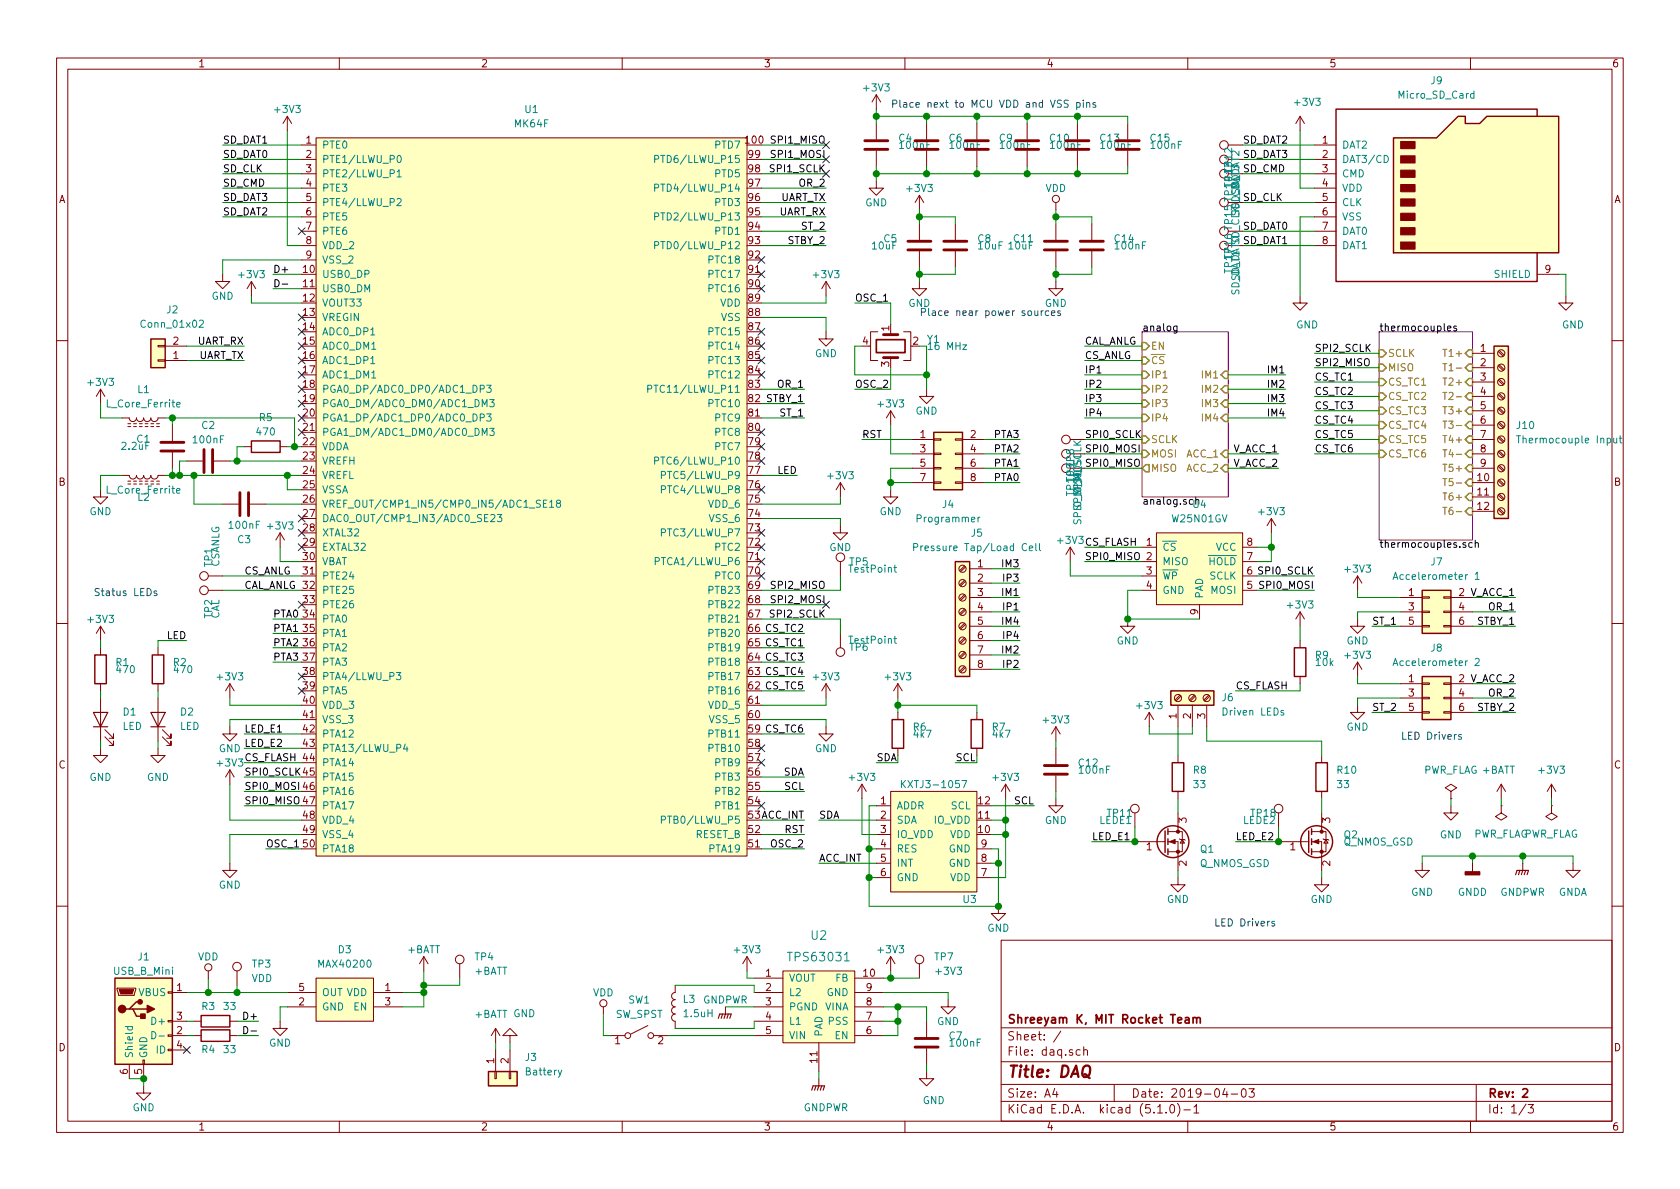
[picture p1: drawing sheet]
<svg xmlns="http://www.w3.org/2000/svg" width="297mm" height="210mm" viewBox="0 0 297 210" stroke-linecap="round" stroke-linejoin="round" font-family="sans-serif">
<defs><g id="words">
<text font-size="2.8" fill="#840000" x="178" y="190.5">Title: DAQ</text>
<g font-size="2.1" fill="#008484">
<text x="143.4" y="166.2">U2</text>
<text x="139.8" y="170">TPS63031</text>
</g>
<g font-size="2.1" fill="#840000">
<text x="178" y="184">Sheet: /</text>
<text x="178" y="181">Shreeyam K, MIT Rocket Team</text>
<text x="178" y="186.7">File: daq.sch</text>
<text x="178" y="196.9">KiCad E.D.A. kicad (5.1.0)-1</text>
<text x="178" y="194.1">Size: A4</text>
<text x="200" y="194.1">Date: 2019-04-03</text>
<text x="263" y="194.1">Rev: 2</text>
<text x="263" y="196.9">Id: 1/3</text>
</g>
<g font-size="1.8" fill="#840000">
<text x="35" y="11.9">1</text>
<text x="85" y="11.9">2</text>
<text x="135" y="11.9">3</text>
<text x="185" y="11.9">4</text>
<text x="235" y="11.9">5</text>
<text x="285" y="11.9">6</text>
<text x="54.1" y="25.4">1</text>
<text x="54.1" y="27.9">2</text>
<text x="131.9" y="25.4">100</text>
<text x="132.4" y="27.9">99</text>
<text x="233.8" y="25.4">1</text>
<text x="233.8" y="27.9">2</text>
<text x="10.4" y="35.9">A</text>
<text x="54.1" y="30.5">3</text>
<text x="54.1" y="33">4</text>
<text x="54.1" y="35.6">5</text>
<text x="132.4" y="35.6">96</text>
<text x="132.4" y="33">97</text>
<text x="132.4" y="30.5">98</text>
<text x="233.8" y="30.5">3</text>
<text x="233.8" y="33">4</text>
<text x="233.8" y="35.6">5</text>
<text x="285.4" y="35.9">A</text>
<text x="54.1" y="38.1">6</text>
<text x="54.1" y="40.6">7</text>
<text x="132.4" y="40.6">94</text>
<text x="132.4" y="38.1">95</text>
<text x="233.8" y="38.1">6</text>
<text x="233.8" y="40.6">7</text>
<text x="54.1" y="43.2">8</text>
<text x="54.1" y="45.7">9</text>
<text x="132.4" y="45.7">92</text>
<text x="132.4" y="43.2">93</text>
<text x="233.8" y="43.2">8</text>
<text x="53.6" y="48.3">10</text>
<text x="53.6" y="50.8">11</text>
<text x="53.6" y="53.3">12</text>
<text x="132.4" y="53.3">89</text>
<text x="132.4" y="50.8">90</text>
<text x="132.4" y="48.3">91</text>
<text x="273.2" y="48.3">9</text>
<text x="53.6" y="55.9">13</text>
<text x="53.6" y="58.4">14</text>
<text x="132.4" y="58.4">87</text>
<text x="132.4" y="55.9">88</text>
<text x="157.2" y="58.5" transform="rotate(-90 157.2 58.5)">1</text>
<text x="30.6" y="63.5">1</text>
<text x="30.6" y="61">2</text>
<text x="53.6" y="61">15</text>
<text x="53.6" y="63.5">16</text>
<text x="132.4" y="63.5">85</text>
<text x="132.4" y="61">86</text>
<text x="152.6" y="61">4</text>
<text x="157.2" y="64.9" transform="rotate(-90 157.2 64.9)">3</text>
<text x="161.4" y="61">2</text>
<text x="261.8" y="62.2">1</text>
<text x="261.8" y="64.8">2</text>
<text x="53.6" y="66">17</text>
<text x="53.6" y="68.6">18</text>
<text x="53.6" y="71.1">19</text>
<text x="132.4" y="71.1">82 STBY_1</text>
<text x="132.4" y="68.6">83</text>
<text x="132.4" y="66">84</text>
<text x="261.8" y="67.3">3</text>
<text x="261.8" y="69.8">4</text>
<text x="53.6" y="73.7">20</text>
<text x="53.6" y="76.2">21</text>
<text x="132.4" y="76.2">80</text>
<text x="132.4" y="73.7">81</text>
<text x="162.7" y="77.5">1</text>
<text x="171.6" y="77.5">2</text>
<text x="261.8" y="72.4">5</text>
<text x="261.8" y="74.9">6</text>
<text x="261.8" y="77.5">7</text>
<text x="53.6" y="78.7">22</text>
<text x="53.6" y="81.3">23</text>
<text x="53.6" y="83.8">24</text>
<text x="132.4" y="83.8">77</text>
<text x="132.4" y="81.3">78</text>
<text x="132.4" y="78.7">79</text>
<text x="162.7" y="80">3</text>
<text x="162.7" y="82.5">5</text>
<text x="171.6" y="80">4</text>
<text x="171.6" y="82.5">6</text>
<text x="261.8" y="80">8</text>
<text x="261.8" y="82.5">9</text>
<text x="10.4" y="85.9">B</text>
<text x="53.6" y="86.4">25</text>
<text x="53.6" y="88.9">26</text>
<text x="132.4" y="88.9">75</text>
<text x="132.4" y="86.4">76</text>
<text x="162.7" y="85.1">7</text>
<text x="171.6" y="85.1">8</text>
<text x="261.3" y="85.1">10</text>
<text x="261.3" y="87.6">11</text>
<text x="285.4" y="85.9">B</text>
<text x="53.6" y="91.4">27</text>
<text x="53.6" y="94">28</text>
<text x="132.4" y="94">73</text>
<text x="132.4" y="91.4">74</text>
<text x="261.3" y="90.2">12</text>
<text x="53.6" y="96.5">29</text>
<text x="53.6" y="99.1">30</text>
<text x="53.6" y="101.6">31</text>
<text x="132.4" y="101.6">70</text>
<text x="132.4" y="99.1">71</text>
<text x="132.4" y="96.5">72</text>
<text x="172.9" y="100.3">1</text>
<text x="202.7" y="96.5">1</text>
<text x="202.7" y="99.1">2</text>
<text x="202.7" y="101.6">3</text>
<text x="220.5" y="101.6">6</text>
<text x="220.5" y="99.1">7</text>
<text x="220.5" y="96.5">8</text>
<text x="43.2" y="104.1">CAL_ANLG 32</text>
<text x="53.6" y="106.7">33</text>
<text x="132.4" y="106.7">68</text>
<text x="132.4" y="104.1">69</text>
<text x="172.9" y="102.9">2</text>
<text x="172.9" y="105.4">3</text>
<text x="172.9" y="107.9">4</text>
<text x="202.7" y="104.1">4</text>
<text x="220.5" y="104.1">5</text>
<text x="249.1" y="105.4">1</text>
<text x="249.1" y="107.9">3</text>
<text x="258" y="107.9">4</text>
<text x="53.6" y="109.2">34</text>
<text x="53.6" y="111.8">35</text>
<text x="132.4" y="111.8">66 CS_TC2</text>
<text x="132.4" y="109.2">67</text>
<text x="172.9" y="110.5">5</text>
<text x="172.9" y="113">6</text>
<text x="211.8" y="108.7" transform="rotate(-90 211.8 108.7)">9</text>
<text x="249.1" y="110.5">5</text>
<text x="258" y="110.5">6</text>
<text x="53.6" y="114.3">36</text>
<text x="53.6" y="116.8">37</text>
<text x="53.6" y="119.4">38</text>
<text x="132.4" y="119.4">63 CS_TC4</text>
<text x="132.4" y="116.8">64 CS_TC3</text>
<text x="132.4" y="114.3">65 CS_TC1</text>
<text x="172.9" y="115.6">7</text>
<text x="172.9" y="118.1">8</text>
<text x="53.6" y="121.9">39</text>
<text x="53.6" y="124.5">40</text>
<text x="132.4" y="124.5">61</text>
<text x="132.4" y="121.9">62 CS_TC5</text>
<text x="249.1" y="120.6">1</text>
<text x="249.1" y="123.2">3</text>
<text x="249.1" y="125.7">5</text>
<text x="258" y="123.2">4</text>
<text x="258" y="125.7">6</text>
<text x="53.6" y="127">41</text>
<text x="53.6" y="129.5">42</text>
<text x="132.4" y="129.5">59 CS_TC6</text>
<text x="132.4" y="127">60</text>
<text x="208" y="127.1" transform="rotate(-90 208 127.1)">1</text>
<text x="210.6" y="127.1" transform="rotate(-90 210.6 127.1)">2</text>
<text x="213.1" y="127.1" transform="rotate(-90 213.1 127.1)">3</text>
<text x="10.4" y="135.9">C</text>
<text x="43.2" y="137.2">SPI0_SCLK 45</text>
<text x="53.6" y="132.1">43</text>
<text x="53.6" y="134.6">44</text>
<text x="132.4" y="137.2">56</text>
<text x="132.4" y="134.6">57</text>
<text x="132.4" y="132.1">58</text>
<text x="285.4" y="135.9">C</text>
<text x="43.2" y="142.2">SPI0_MISO 47</text>
<text x="43.2" y="139.7">SPI0_MOSI 46</text>
<text x="132.4" y="142.2">54</text>
<text x="132.4" y="139.7">55</text>
<text x="155.7" y="142.2">1</text>
<text x="173" y="142.2">12</text>
<text x="53.6" y="144.8">48</text>
<text x="53.6" y="147.3">49</text>
<text x="53.6" y="149.9">50</text>
<text x="132.4" y="149.9">51</text>
<text x="132.4" y="147.3">52</text>
<text x="155.7" y="144.8">2</text>
<text x="155.7" y="147.3">3</text>
<text x="155.7" y="149.9">4</text>
<text x="173" y="147.3">10</text>
<text x="173" y="144.8">11</text>
<text x="173.5" y="149.9">9</text>
<text x="209.8" y="145.5" transform="rotate(-90 209.8 145.5)">3</text>
<text x="235.2" y="145.5" transform="rotate(-90 235.2 145.5)">3</text>
<text x="155.7" y="152.4">5</text>
<text x="155.7" y="154.9">6</text>
<text x="173.5" y="154.9">7</text>
<text x="173.5" y="152.4">8</text>
<text x="202.7" y="150.4">1</text>
<text x="209.8" y="153.1" transform="rotate(-90 209.8 153.1)">2</text>
<text x="228.1" y="150.4">1</text>
<text x="235.2" y="153.1" transform="rotate(-90 235.2 153.1)">2</text>
<text x="135.4" y="172.7">1</text>
<text x="152.7" y="172.7">10</text>
<text x="31.3" y="175.3">1</text>
<text x="52.9" y="177.8">2</text>
<text x="52.9" y="175.3">5</text>
<text x="68.1" y="175.3">1</text>
<text x="68.1" y="177.8">3</text>
<text x="135.4" y="175.3">2</text>
<text x="135.4" y="177.8">3</text>
<text x="153.2" y="177.8">8</text>
<text x="153.2" y="175.3">9</text>
<text x="10.4" y="185.9">D</text>
<text x="31.3" y="182.9">2</text>
<text x="31.3" y="180.3">3</text>
<text x="31.3" y="185.4">4</text>
<text x="108.7" y="184.7">1</text>
<text x="116.4" y="184.7">2</text>
<text x="135.4" y="180.3">4</text>
<text x="135.4" y="182.9">5</text>
<text x="153.2" y="182.9">6</text>
<text x="153.2" y="180.3">7</text>
<text x="285.4" y="185.9">D</text>
<text x="22.6" y="190" transform="rotate(-90 22.6 190)">6</text>
<text x="25.1" y="190" transform="rotate(-90 25.1 190)">5</text>
<text x="87.4" y="188.1" transform="rotate(-90 87.4 188.1)">1</text>
<text x="89.9" y="188.1" transform="rotate(-90 89.9 188.1)">2</text>
<text x="144.5" y="187.9" transform="rotate(-90 144.5 187.9)">11</text>
<text x="35" y="199.9">1</text>
<text x="85" y="199.9">2</text>
<text x="135" y="199.9">3</text>
<text x="185" y="199.9">4</text>
<text x="235" y="199.9">5</text>
<text x="285" y="199.9">6</text>
</g>
<g font-size="1.8" fill="#008484">
<text x="152.9" y="16.2">+3V3</text>
<text x="247.4" y="17.4">Micro_SD_Card</text>
<text x="253" y="14.9">J9</text>
<text x="48.7" y="20">+3V3</text>
<text x="91.1" y="22.5">MK64F</text>
<text x="92.9" y="20">U1</text>
<text x="229.1" y="18.7">+3V3</text>
<text x="56.9" y="26.3">PTE0</text>
<text x="56.9" y="28.8">PTE1/LLWU_P0</text>
<text x="116.8" y="28.8">PTD6/LLWU_P15</text>
<text x="126.5" y="26.3">PTD7</text>
<text x="159" y="25.1">C4</text>
<text x="159.2" y="26.3">100nF</text>
<text x="167.8" y="25.1">C6</text>
<text x="168.1" y="26.3">100nF</text>
<text x="176.7" y="25.1">C9</text>
<text x="177" y="26.3">100nF</text>
<text x="185.7" y="25.1">C10</text>
<text x="185.9" y="26.3">100nF</text>
<text x="194.6" y="25.1">C13</text>
<text x="194.8" y="26.3">100nF</text>
<text x="203.5" y="25.1">C15</text>
<text x="203.7" y="26.3">100nF</text>
<text x="237.2" y="26.3">DAT2</text>
<text x="237.2" y="28.8">DAT3/CD</text>
<text x="56.9" y="31.4">PTE2/LLWU_P1</text>
<text x="56.9" y="33.9">PTE3</text>
<text x="116.8" y="33.9">PTD4/LLWU_P14</text>
<text x="126.5" y="31.4">PTD5</text>
<text x="160.5" y="34">+3V3</text>
<text x="184.8" y="34">VDD</text>
<text x="217.9" y="35.5" transform="rotate(-90 217.9 35.5)">TP14</text>
<text x="217.9" y="30.4" transform="rotate(-90 217.9 30.4)">TP12</text>
<text x="219.1" y="34.5" transform="rotate(-90 219.1 34.5)">SD_DAT2</text>
<text x="237.2" y="31.4">CMD</text>
<text x="237.2" y="33.9">VDD</text>
<text x="56.9" y="36.4">PTE4/LLWU_P2</text>
<text x="56.9" y="39">PTE5</text>
<text x="56.9" y="41.5">PTE6</text>
<text x="116.8" y="39">PTD2/LLWU_P13</text>
<text x="126.5" y="41.5">PTD1</text>
<text x="126.5" y="36.4">PTD3</text>
<text x="153" y="36.5">GND</text>
<text x="217.9" y="40.6" transform="rotate(-90 217.9 40.6)">TP15</text>
<text x="219.1" y="38.3" transform="rotate(-90 219.1 38.3)">SD_CMD</text>
<text x="237.2" y="36.4">CLK</text>
<text x="237.2" y="39">VSS</text>
<text x="237.2" y="41.5">DAT0</text>
<text x="56.9" y="44.1">VDD_2</text>
<text x="56.9" y="46.6">VSS_2</text>
<text x="116.8" y="44.1">PTD0/LLWU_P12</text>
<text x="125.6" y="46.6">PTC18</text>
<text x="154.3" y="44.1">10uF</text>
<text x="156.3" y="42.8">C5</text>
<text x="172.9" y="42.8">C8</text>
<text x="173.1" y="44.1">10uF</text>
<text x="178.4" y="44.1">10uF</text>
<text x="179.3" y="42.8">C11</text>
<text x="197.1" y="42.8">C14</text>
<text x="197.3" y="44.1">100nF</text>
<text x="217.9" y="45.7" transform="rotate(-90 217.9 45.7)">TP16</text>
<text x="237.2" y="44.1">DAT1</text>
<text x="37.4" y="53">GND</text>
<text x="42.4" y="49.2">+3V3</text>
<text x="56.9" y="49.1">USB0_DP</text>
<text x="56.9" y="51.7">USB0_DM</text>
<text x="125.6" y="51.7">PTC16</text>
<text x="125.6" y="49.1">PTC17</text>
<text x="144" y="49.2">+3V3</text>
<text x="217.9" y="48.2" transform="rotate(-90 217.9 48.2)">TP17</text>
<text x="219.1" y="52.3" transform="rotate(-90 219.1 52.3)">SD_DAT1</text>
<text x="264.3" y="49.1">SHIELD</text>
<text x="25.2" y="58">Conn_01x02</text>
<text x="29.5" y="55.4">J2</text>
<text x="56.9" y="54.2">VOUT33</text>
<text x="56.9" y="56.8">VREGIN</text>
<text x="56.9" y="59.3">ADC0_DP1</text>
<text x="125.6" y="59.3">PTC15</text>
<text x="127.3" y="54.2">VDD</text>
<text x="127.5" y="56.8">VSS</text>
<text x="160.6" y="54.3">GND</text>
<text x="184.7" y="54.3">GND</text>
<text x="229.2" y="58.1">GND</text>
<text x="276.2" y="58.1">GND</text>
<text x="56.9" y="61.8">ADC0_DM1</text>
<text x="56.9" y="64.4">ADC1_DP1</text>
<text x="125.6" y="64.4">PTC13</text>
<text x="125.6" y="61.8">PTC14</text>
<text x="144.1" y="63.2">GND</text>
<text x="164" y="60.6">Y1</text>
<text x="164.4" y="61.9">16 MHz</text>
<text x="15.7" y="68.2">+3V3</text>
<text x="24.4" y="69.5">L1</text>
<text x="56.9" y="66.9">ADC1_DM1</text>
<text x="56.9" y="69.5">PGA0_DP/ADC0_DP0/ADC1_DP3</text>
<text x="115.8" y="69.5">PTC11/LLWU_P11</text>
<text x="125.6" y="66.9">PTC12</text>
<text x="19.1" y="72.1">L_Core_Ferrite</text>
<text x="35.7" y="75.9">C2</text>
<text x="45.5" y="77">470</text>
<text x="45.9" y="74.5">R5</text>
<text x="56.9" y="72">PGA0_DM/ADC0_DM0/ADC1_DM3</text>
<text x="56.9" y="74.5">PGA1_DP/ADC1_DP0/ADC0_DP3</text>
<text x="56.9" y="77.1">PGA1_DM/ADC1_DM0/ADC0_DM3</text>
<text x="125.6" y="72">PTC10</text>
<text x="126.5" y="77.1">PTC8</text>
<text x="126.5" y="74.5">PTC9</text>
<text x="155.4" y="72.1">+3V3</text>
<text x="161.9" y="73.3">GND</text>
<text x="268.2" y="75.9">J10</text>
<text x="21.6" y="79.5">2.2uF</text>
<text x="24.2" y="78.3">C1</text>
<text x="34.3" y="78.4">100nF</text>
<text x="56.9" y="79.6">VDDA</text>
<text x="56.9" y="82.2">VREFH</text>
<text x="116.8" y="82.2">PTC6/LLWU_P10</text>
<text x="126.5" y="79.6">PTC7</text>
<text x="269" y="78.4">Thermocouple Input</text>
<text x="19.1" y="87.3">L_Core_Ferrite</text>
<text x="24.4" y="88.6">L2</text>
<text x="56.9" y="84.7">VREFL</text>
<text x="56.9" y="87.2">VSSA</text>
<text x="56.9" y="89.8">VREF_OUT/CMP1_IN5/CMP0_IN5/ADC1_SE18</text>
<text x="117.8" y="87.2">PTC4/LLWU_P8</text>
<text x="117.8" y="84.7">PTC5/LLWU_P9</text>
<text x="125.4" y="89.8">VDD_6</text>
<text x="146.5" y="84.8">+3V3</text>
<text x="166.7" y="89.8">J4</text>
<text x="189.9" y="87.6" transform="rotate(-90 189.9 87.6)">TP10</text>
<text x="189.9" y="85.2" transform="rotate(-90 189.9 85.2)">TP9TP8</text>
<text x="211" y="89.8">U4</text>
<text x="15.8" y="91.1">GND</text>
<text x="40.6" y="93.5">100nF</text>
<text x="47.4" y="93.6">+3V3</text>
<text x="56.9" y="92.3">DAC0_OUT/CMP1_IN3/ADC0_SE23</text>
<text x="56.9" y="94.9">XTAL32</text>
<text x="117.8" y="94.9">PTC3/LLWU_P7</text>
<text x="125.6" y="92.3">VSS_6</text>
<text x="155.5" y="91.1">GND</text>
<text x="162.4" y="92.4">Programmer</text>
<text x="171.8" y="94.9">J5</text>
<text x="191.2" y="90.1" transform="rotate(-90 191.2 90.1)">SPI0_MOSI</text>
<text x="207.4" y="92.4">W25N01GV</text>
<text x="222.7" y="91.1">+3V3</text>
<text x="37.5" y="100.2" transform="rotate(-90 37.5 100.2)">TP1</text>
<text x="38.8" y="100.3" transform="rotate(-90 38.8 100.3)">CSANLG</text>
<text x="42.1" y="96.1">C3</text>
<text x="56.9" y="97.4">EXTAL32</text>
<text x="56.9" y="99.9">VBAT</text>
<text x="116.5" y="99.9">PTCA1/LLWU_P6</text>
<text x="126.5" y="97.4">PTC2</text>
<text x="146.6" y="97.5">GND</text>
<text x="150.2" y="100">TP5</text>
<text x="150.3" y="101.3">TestPoint</text>
<text x="162.9" y="97.5">Pressure Tap/Load Cell</text>
<text x="205.5" y="97.4">CS</text>
<text x="205.5" y="99.9">MISO</text>
<text x="213.7" y="99.9">HOLD</text>
<text x="215" y="97.4">VCC</text>
<text x="237.9" y="101.3">+3V3</text>
<text x="253" y="100">J7</text>
<text x="56.9" y="102.5">PTE24</text>
<text x="56.9" y="105">PTE25</text>
<text x="56.9" y="107.6">PTE26</text>
<text x="125.6" y="107.6">PTB22</text>
<text x="125.6" y="105">PTB23</text>
<text x="126.5" y="102.5">PTC0</text>
<text x="205.5" y="102.5">WP</text>
<text x="205.5" y="105">GND</text>
<text x="212.7" y="105.9" transform="rotate(-90 212.7 105.9)">PAD</text>
<text x="213.9" y="102.5">SCLK</text>
<text x="214.2" y="105">MOSI</text>
<text x="227.8" y="107.6">+3V3</text>
<text x="247.1" y="102.5">Accelerometer 1</text>
<text x="15.7" y="110.2">+3V3</text>
<text x="37.5" y="109.3" transform="rotate(-90 37.5 109.3)">TP2</text>
<text x="38.8" y="109.5" transform="rotate(-90 38.8 109.5)">CAL</text>
<text x="56.9" y="110.1">PTA0</text>
<text x="56.9" y="112.6">PTA1</text>
<text x="125.6" y="112.6">PTB20</text>
<text x="125.6" y="110.1">PTB21</text>
<text x="150.3" y="113.8">TestPoint</text>
<text x="197.4" y="114">GND</text>
<text x="238.1" y="114">GND</text>
<text x="20.5" y="117.8">R1</text>
<text x="20.7" y="119">470</text>
<text x="30.7" y="117.8">R2</text>
<text x="30.9" y="119">470</text>
<text x="56.9" y="115.2">PTA2</text>
<text x="56.9" y="117.7">PTA3</text>
<text x="125.6" y="117.7">PTB18</text>
<text x="125.6" y="115.2">PTB19</text>
<text x="150.2" y="115.1">TP6</text>
<text x="232.6" y="116.5">R9</text>
<text x="232.7" y="117.8">10k</text>
<text x="237.9" y="116.5">+3V3</text>
<text x="247.1" y="117.8">Accelerometer 2</text>
<text x="253" y="115.2">J8</text>
<text x="38.6" y="120.3">+3V3</text>
<text x="56.9" y="120.3">PTA4/LLWU_P3</text>
<text x="56.9" y="122.8">PTA5</text>
<text x="56.9" y="125.3">VDD_3</text>
<text x="125.4" y="125.3">VDD_5</text>
<text x="125.6" y="122.8">PTB16</text>
<text x="125.6" y="120.3">PTB17</text>
<text x="144" y="120.3">+3V3</text>
<text x="156.7" y="120.3">+3V3</text>
<text x="201.1" y="125.4">+3V3</text>
<text x="216.1" y="124">J6</text>
<text x="21.6" y="129.1">LED</text>
<text x="21.8" y="126.5">D1</text>
<text x="31.8" y="129.1">LED</text>
<text x="32" y="126.5">D2</text>
<text x="56.9" y="127.9">VSS_3</text>
<text x="56.9" y="130.4">PTA12</text>
<text x="125.6" y="130.4">PTB11</text>
<text x="125.6" y="127.9">VSS_5</text>
<text x="161.5" y="129.2">R6</text>
<text x="161.6" y="130.5">4k7</text>
<text x="175.5" y="129.2">R7</text>
<text x="175.6" y="130.5">4k7</text>
<text x="184.6" y="127.9">+3V3</text>
<text x="216.4" y="126.5">Driven LEDs</text>
<text x="238.1" y="129.2">GND</text>
<text x="38.6" y="135.6">+3V3</text>
<text x="38.7" y="133">GND</text>
<text x="56.9" y="133">PTA13/LLWU_P4</text>
<text x="56.9" y="135.5">PTA14</text>
<text x="125.6" y="133">PTB10</text>
<text x="126.5" y="135.5">PTB9</text>
<text x="144.1" y="133">GND</text>
<text x="190.8" y="135.6">C12</text>
<text x="191" y="136.8">100nF</text>
<text x="211" y="136.8">R8</text>
<text x="236.5" y="136.8">R10</text>
<text x="251.6" y="136.8">PWR_FLAG +BATT</text>
<text x="272.2" y="136.8">+3V3</text>
<text x="15.8" y="138.1">GND</text>
<text x="26" y="138.1">GND</text>
<text x="56.9" y="138">PTA15</text>
<text x="56.9" y="140.6">PTA16</text>
<text x="56.9" y="143.1">PTA17</text>
<text x="126.5" y="143.1">PTB1</text>
<text x="126.5" y="140.6">PTB2</text>
<text x="126.5" y="138">PTB3</text>
<text x="150.3" y="138.1">+3V3</text>
<text x="158.5" y="143.1">ADDR</text>
<text x="160.1" y="139.4">KXTJ3-1057</text>
<text x="168.2" y="143.1">SCL</text>
<text x="175.7" y="138.1">+3V3</text>
<text x="211.1" y="139.4">33</text>
<text x="236.5" y="139.4">33</text>
<text x="56.9" y="145.7">VDD_4</text>
<text x="56.9" y="148.2">VSS_4</text>
<text x="117.8" y="145.7">PTB0/LLWU_P5</text>
<text x="122.9" y="148.2">RESET_B</text>
<text x="158.5" y="145.7">SDA</text>
<text x="158.5" y="148.2">IO_VDD</text>
<text x="165.1" y="145.7">IO_VDD</text>
<text x="168" y="148.2">VDD</text>
<text x="184.7" y="145.7">GND</text>
<text x="194.4" y="145.7">LEDE1</text>
<text x="195.9" y="144.4">TP11</text>
<text x="219.8" y="145.7">LEDE2</text>
<text x="221.3" y="144.4">TP18</text>
<text x="237.5" y="149.5">Q_NMOS_GSD</text>
<text x="237.7" y="148.3">Q2</text>
<text x="254.6" y="148.3">GND</text>
<text x="260.5" y="148.1">PWR_FLAG</text>
<text x="269.3" y="148.1">PWR_FLAG</text>
<text x="56.9" y="150.7">PTA18</text>
<text x="125.6" y="150.7">PTA19</text>
<text x="158.5" y="150.7">RES</text>
<text x="158.5" y="153.3">INT</text>
<text x="158.5" y="155.8">GND</text>
<text x="167.8" y="153.3">GND</text>
<text x="167.8" y="150.7">GND</text>
<text x="168" y="155.8">VDD</text>
<text x="212.1" y="153.3">Q_NMOS_GSD</text>
<text x="212.3" y="150.8">Q1</text>
<text x="38.7" y="157.1">GND</text>
<text x="170.3" y="159.7">U3</text>
<text x="206.3" y="159.7">GND</text>
<text x="231.7" y="159.7">GND</text>
<text x="249.5" y="158.4">GND</text>
<text x="257.8" y="158.4">GNDD</text>
<text x="265.2" y="158.4">GNDPWR</text>
<text x="275.5" y="158.4">GNDA</text>
<text x="174.6" y="164.8">GND</text>
<text x="20.1" y="172.4">USB_B_Mini</text>
<text x="24.4" y="169.8">J1</text>
<text x="35" y="169.8">VDD</text>
<text x="44.5" y="173.7">VDD</text>
<text x="44.6" y="171.1">TP3</text>
<text x="56.5" y="171.1">MAX40200</text>
<text x="59.8" y="168.6">D3</text>
<text x="72.1" y="168.6">+BATT</text>
<text x="83.9" y="172.4">+BATT</text>
<text x="84" y="169.8">TP4</text>
<text x="130" y="168.6">+3V3</text>
<text x="139.4" y="173.6">VOUT</text>
<text x="147.8" y="173.6">FB</text>
<text x="155.4" y="168.6">+3V3</text>
<text x="165.3" y="169.8">TP7</text>
<text x="165.6" y="172.4">+3V3</text>
<text x="24.6" y="176.1">VBUS</text>
<text x="35.7" y="178.6">R3</text>
<text x="39.6" y="178.6">33</text>
<text x="56.9" y="178.7">GND</text>
<text x="56.9" y="176.1">OUT VDD</text>
<text x="62.6" y="178.7">EN</text>
<text x="90.8" y="179.9">GND</text>
<text x="104.8" y="176.2">VDD</text>
<text x="111.1" y="177.5">SW1</text>
<text x="120.8" y="177.3">L3</text>
<text x="121.1" y="179.9">1.5uH</text>
<text x="124.3" y="177.5">GNDPWR</text>
<text x="139.4" y="176.1">L2</text>
<text x="139.4" y="178.7">PGND</text>
<text x="145.9" y="178.7">VINA</text>
<text x="146.2" y="176.1">GND</text>
<text x="27.2" y="181.2">D+</text>
<text x="47.6" y="185.1">GND</text>
<text x="83.9" y="180">+BATT</text>
<text x="108.8" y="180">SW_SPST</text>
<text x="139.4" y="181.2">L1</text>
<text x="139.4" y="183.8">VIN</text>
<text x="145.4" y="183.4" transform="rotate(-90 145.4 183.4)">PAD</text>
<text x="146.6" y="181.2">PSS</text>
<text x="147.7" y="183.8">EN</text>
<text x="165.7" y="181.3">GND</text>
<text x="167.8" y="183.8">C7</text>
<text x="168.1" y="185.1">100nF</text>
<text x="23.5" y="187.2" transform="rotate(-90 23.5 187.2)">Shield</text>
<text x="26" y="187.2" transform="rotate(-90 26 187.2)">GND</text>
<text x="27.7" y="186.3">ID</text>
<text x="35.7" y="186.2">R4</text>
<text x="39.6" y="186.2">33</text>
<text x="92.9" y="187.6">J3</text>
<text x="93.1" y="190.2">Battery</text>
<text x="23.4" y="196.5">GND</text>
<text x="142" y="196.5">GNDPWR</text>
<text x="163.1" y="195.2">GND</text>
</g>
<g font-size="1.8" fill="#0000c2">
<text x="157.5" y="19">Place next to MCU VDD and VSS pins</text>
<text x="162.6" y="55.9">Place near power sources</text>
<text x="16.5" y="105.4">Status LEDs</text>
<text x="247.6" y="130.8">LED Drivers</text>
<text x="214.6" y="163.8">LED Drivers</text>
</g>
<g font-size="1.8">
<text x="39.4" y="25.4">SD_DAT1</text>
<text x="39.4" y="27.9">SD_DAT0</text>
<text x="136.7" y="27.9">SPI1_MOSI</text>
<text x="136.7" y="25.4">SPI1_MISO</text>
<text x="219.7" y="27.9">SD_DAT3</text>
<text x="219.7" y="25.4">SD_DAT2</text>
<text x="39.4" y="30.5">SD_CLK</text>
<text x="39.4" y="33">SD_CMD</text>
<text x="39.4" y="35.6">SD_DAT3</text>
<text x="136.4" y="30.5">SPI1_SCLK</text>
<text x="137.9" y="35.6">UART_TX</text>
<text x="141.4" y="33">OR_2</text>
<text x="219.7" y="35.6">SD_CLK</text>
<text x="219.7" y="30.5">SD_CMD</text>
<text x="39.4" y="38.1">SD_DAT2</text>
<text x="137.7" y="38.1">UART_RX</text>
<text x="141.8" y="40.6">ST_2</text>
<text x="219.7" y="40.6">SD_DAT0</text>
<text x="139.4" y="43.2">STBY_2</text>
<text x="219.7" y="43.2">SD_DAT1</text>
<text x="48.3" y="48.3">D+</text>
<text x="151.1" y="53.3">OSC_1</text>
<text x="201.9" y="58.6">analog</text>
<text x="243.8" y="58.6">thermocouples</text>
<text x="34.8" y="61">UART_RX</text>
<text x="35" y="63.5">UART_TX</text>
<text x="191.8" y="63.5">CS_ANLG</text>
<text x="191.8" y="61">CAL_ANLG</text>
<text x="232.4" y="62.2">SPI2_SCLK</text>
<text x="232.4" y="64.8">SPI2_MISO</text>
<text x="137.6" y="68.6">OR_1</text>
<text x="151.1" y="68.6">OSC_2</text>
<text x="191.8" y="66">IP1</text>
<text x="191.8" y="68.6">IP2</text>
<text x="191.8" y="71.1">IP3</text>
<text x="224.4" y="66">IM1</text>
<text x="224.4" y="68.6">IM2</text>
<text x="224.4" y="71.1">IM3</text>
<text x="232.4" y="67.3">CS_TC1</text>
<text x="232.4" y="69.8">CS_TC2</text>
<text x="138" y="73.7">ST_1</text>
<text x="152.4" y="77.5">RST</text>
<text x="175.8" y="77.5">PTA3</text>
<text x="191.8" y="73.7">IP4</text>
<text x="191.8" y="77.5">SPI0_SCLK</text>
<text x="224.4" y="73.7">IM4</text>
<text x="232.4" y="72.4">CS_TC3</text>
<text x="232.4" y="74.9">CS_TC4</text>
<text x="232.4" y="77.5">CS_TC5</text>
<text x="137.4" y="83.8">LED</text>
<text x="175.8" y="82.5">PTA1</text>
<text x="175.8" y="80">PTA2</text>
<text x="191.8" y="82.5">SPI0_MISO</text>
<text x="191.8" y="80">SPI0_MOSI</text>
<text x="218.1" y="80">V_ACC_1</text>
<text x="218.1" y="82.5">V_ACC_2</text>
<text x="232.4" y="80">CS_TC6</text>
<text x="175.8" y="85.1">PTA0</text>
<text x="201.9" y="89.2">analog.sch</text>
<text x="43.2" y="101.6">CS_ANLG</text>
<text x="177.4" y="100.3">IM3</text>
<text x="187.1" y="96.2">+3V3 CS_FLASH</text>
<text x="191.8" y="99.1">SPI0_MISO</text>
<text x="222.8" y="101.6">SPI0_SCLK</text>
<text x="243.8" y="96.9">thermocouples.sch</text>
<text x="136.7" y="106.7">SPI2_MOSI</text>
<text x="136.7" y="104.1">SPI2_MISO</text>
<text x="177.4" y="105.4">IM1</text>
<text x="177.7" y="107.9">IP1</text>
<text x="177.7" y="102.9">IP3</text>
<text x="223.1" y="104.1">SPI0_MOSI</text>
<text x="258" y="105.4">2 V_ACC_1</text>
<text x="263.3" y="107.9">OR_1</text>
<text x="29.5" y="113">LED</text>
<text x="48.3" y="109.2">PTA0</text>
<text x="48.3" y="111.8">PTA1</text>
<text x="136.4" y="109.2">SPI2_SCLK</text>
<text x="177.4" y="110.5">IM4</text>
<text x="177.7" y="113">IP4</text>
<text x="242.6" y="110.5">ST_1</text>
<text x="261.3" y="110.5">STBY_1</text>
<text x="48.3" y="114.3">PTA2</text>
<text x="48.3" y="116.8">PTA3</text>
<text x="177.4" y="115.6">IM2</text>
<text x="177.7" y="118.1">IP2</text>
<text x="218.4" y="121.9">CS_FLASH</text>
<text x="242.6" y="125.7">ST_2</text>
<text x="258" y="120.6">2 V_ACC_2</text>
<text x="261.3" y="125.7">STBY_2</text>
<text x="263.3" y="123.2">OR_2</text>
<text x="43.2" y="129.5">LED_E1</text>
<text x="43.2" y="132.1">LED_E2</text>
<text x="43.2" y="134.6">CS_FLASH</text>
<text x="138.5" y="137.2">SDA</text>
<text x="154.9" y="134.6">SDA</text>
<text x="168.9" y="134.6">SCL</text>
<text x="138.7" y="139.7">SCL</text>
<text x="179.3" y="142.2">SCL</text>
<text x="47" y="149.9">OSC_1</text>
<text x="132.4" y="144.8">53ACC_INT</text>
<text x="136.4" y="149.9">OSC_2</text>
<text x="138.7" y="147.3">RST</text>
<text x="144.8" y="144.8">SDA</text>
<text x="193" y="148.6">LED_E1</text>
<text x="218.4" y="148.6">LED_E2</text>
<text x="144.8" y="152.4">ACC_INT</text>
<text x="43.4" y="180.3">D+</text>
</g>
<g font-size="1.8" fill="#848400">
<text x="203.5" y="61.8">EN</text>
<text x="203.5" y="64.4">CS</text>
<text x="245.4" y="63.1">SCLK</text>
<text x="245.4" y="65.7">MISO</text>
<text x="255.7" y="63.1">T1+</text>
<text x="256.2" y="65.7">T1-</text>
<text x="203.5" y="66.9">IP1</text>
<text x="203.5" y="69.5">IP2</text>
<text x="212.7" y="66.9">IM1</text>
<text x="212.7" y="69.5">IM2</text>
<text x="245.4" y="68.2">CS_TC1</text>
<text x="245.4" y="70.7">CS_TC2</text>
<text x="255.7" y="68.2">T2+</text>
<text x="256.2" y="70.7">T2-</text>
<text x="203.5" y="72">IP3</text>
<text x="203.5" y="74.5">IP4</text>
<text x="212.7" y="74.5">IM4</text>
<text x="212.7" y="72">IM3</text>
<text x="245.4" y="73.3">CS_TC3</text>
<text x="245.4" y="75.8">CS_TC4</text>
<text x="255.7" y="73.3">T3+</text>
<text x="256.2" y="75.8">T3-</text>
<text x="203.5" y="78.4">SCLK</text>
<text x="203.5" y="80.9">MOSI</text>
<text x="203.5" y="83.4">MISO</text>
<text x="209.9" y="83.4">ACC_2</text>
<text x="209.9" y="80.9">ACC_1</text>
<text x="245.4" y="78.4">CS_TC5</text>
<text x="245.4" y="80.9">CS_TC6</text>
<text x="255.7" y="78.4">T4+</text>
<text x="255.7" y="83.4">T5+</text>
<text x="256.2" y="80.9">T4-</text>
<text x="255.7" y="88.5">T6+</text>
<text x="256.2" y="86">T5-</text>
<text x="256.2" y="91.1">T6-</text>
</g>
</g></defs>
<g fill="none" stroke="#840000" stroke-width=".18">
<path d="M10 10.3h277v189.9h-277zM12 12.2h273v186.1h-273zM60 10.3v1.9M110 10.3v1.9M154.9 16.8v2.5M154.9 16.8l-.7 1.2M154.9 16.8l.8 1.2M160 10.3v1.9M210 10.3v1.9M260 10.3v1.9M50.8 20.6l.8 1.2M50.8 20.6v2.5"/>
<path d="M50.8 20.6l-.8 1.2M53.3 25.6h2.6M53.3 28.2h2.6M53.3 30.7h2.6M53.3 33.3h2.6M53.3 35.8h2.6M53.3 38.3h2.6M55.9 24.4h76.2v127h-76.2zM154.9 32v1.3h1.3l-1.3 1.2-1.2-1.2h1.2M154.9 21.8v2.8M154.9 26.7v2.8M162.6 34.5l-.8 1.3"/>
<path d="M162.6 34.5v2.6M162.6 39.6v2.8M162.6 34.5l.7 1.3M163.8 21.8v2.8M163.8 26.7v2.8M168.9 39.6v2.8M172.7 21.8v2.8M172.7 26.7v2.8M181.6 21.8v2.8M181.6 26.7v2.8M186.7 35.8v1.3M186.7 39.6v2.8"/>
<path d="M190.5 21.8v2.8M190.5 26.7v2.8M193 39.6v2.8M199.4 21.8v2.8M199.4 26.7v2.8M217.2 25.6h2.5M217.2 28.2h2.5M217.2 30.7h2.5M217.2 35.8h2.5M229.9 20.6l-.8 1.2M229.9 20.6v2.5M229.9 20.6l.7 1.2"/>
<path d="M232.4 25.6h3.8M232.4 28.2h3.8M232.4 30.7h3.8M232.4 33.3h3.8M232.4 35.8h3.8M232.4 38.3h3.8M39.4 48.5v1.3h-1.3l1.3 1.2 1.2-1.2h-1.2M44.4 49.8l.8 1.2M44.4 49.8v2.5M44.4 49.8l-.7 1.2M53.3 40.9h2.6M53.3 43.4h2.6"/>
<path d="M53.3 46h2.6M146 58.7v1.2h1.3l-1.3 1.3-1.2-1.3h1.2M146 49.8v2.5M146 49.8l-.7 1.2M146 49.8l.8 1.2M155.2 58.7h-1.3v5h1.3M157.5 58.7v.5M159.8 58.7h1.2v5h-1.2M162.6 49.8v1.2h1.2l-1.2 1.3-1.3-1.3h1.3M162.6 44.4v2.8M168.9 44.4v2.8M186.7 49.8v1.2h1.3l-1.3 1.3-1.3-1.3h1.3"/>
<path d="M186.7 44.4v2.8M193 44.4v2.8M217.2 40.9h2.5M217.2 43.4h2.5M229.9 52.3v1.3h1.2l-1.2 1.3-1.3-1.3h1.3M232.4 40.9h3.8M232.4 43.4h3.8M271.8 48.5h3.8M276.9 52.3v1.3h1.2l-1.2 1.3-1.3-1.3h1.3M10 60.2h2M17.8 68.8l-.8 1.3M17.8 68.8v2.6"/>
<path d="M17.8 68.8l.7 1.3M21.6 73.9h1.3a.63 .63 0 0 0 .6 .6 .63 .63 0 0 0 .6-.6 .63 .63 0 0 0 .7 .6 .63 .63 0 0 0 .6-.6 .63 .63 0 0 0 .6 .6 .63 .63 0 0 0 .7-.6 .63 .63 0 0 0 .6 .6 .63 .63 0 0 0 .6-.6h1.3M22.6 74.9h.5M22.6 75.4h.5M23.6 74.9h.5M23.6 75.4h.5M24.6 74.9h.5M24.6 75.4h.5M25.7 74.9h.5M25.7 75.4h.5M26.7 74.9h.5M26.7 75.4h.5"/>
<path d="M27.7 74.9h.5M27.7 75.4h.5M27.9 61.1h1.3v.2h-1.3zM27.9 63.6h1.3v.3h-1.3zM29.2 63.7h3.8M29.2 61.2h3.8M30.5 75.2v2.8M43.2 79h1.2M49.5 79h1.3M157.5 63.2v.5M157.5 72.6v2.6M157.5 72.6l-.8 1.3"/>
<path d="M157.5 72.6l.7 1.3M161.3 77.7h3.8M163.8 68.8v1.3h1.3l-1.3 1.3-1.2-1.3h1.2M165.1 77.6h1.3v.2h-1.3zM168.9 77.6h1.3v.2h-1.3zM170.2 77.7h3.8M189.2 77.7h2.6M260.3 77.7h3.9M260.3 62.5h3.9M260.3 65h3.9M260.3 67.6h3.9M260.3 70.1h3.9"/>
<path d="M260.3 72.6h3.9M260.3 75.2h3.9M264.9 79.9l.9 .9M264.9 77.4l.9 .8M264.9 74.8l.9 .9M264.9 72.3l.9 .8M264.9 69.8l.9 .8M264.9 67.2l.9 .9M264.9 64.7l.9 .8M264.9 62.1l.9 .9M265.1 79.8l.8 .8M265.1 77.2l.8 .8"/>
<path d="M265.1 74.7l.8 .8M265.1 72.1l.8 .9M265.1 69.6l.8 .8M265.1 67.1l.8 .8M265.1 64.5l.8 .8M265.1 62l.8 .8M285 60.2h2M17.8 86.6v1.3h1.2l-1.2 1.2-1.3-1.2h1.3M21.6 84.1h1.3a.63 .63 0 0 0 .6 .6 .63 .63 0 0 0 .6-.6 .63 .63 0 0 0 .7 .6 .63 .63 0 0 0 .6-.6 .63 .63 0 0 0 .6 .6 .63 .63 0 0 0 .7-.6 .63 .63 0 0 0 .6 .6 .63 .63 0 0 0 .6-.6h1.3M22.6 85.1h.5M23.6 85.1h.5M24.6 85.1h.5"/>
<path d="M25.7 85.1h.5M26.7 85.1h.5M27.7 85.1h.5M30.5 80v2.8M33 81.5h2.8M37.8 81.5h2.8M39.4 89.1h2.8M44.2 89.1h2.8M49.5 94.2l-.7 1.3M49.5 94.2v2.6M49.5 94.2l.8 1.3M148.6 93v1.2h1.3l-1.3 1.3-1.3-1.3h1.3"/>
<path d="M148.6 85.3l-.8 1.3M148.6 85.3v2.6M148.6 99.3v2.5M148.6 85.3l.8 1.3M157.5 86.6v1.3h1.2l-1.2 1.2-1.3-1.2h1.3M161.3 80.3h3.8M161.3 82.8h3.8M161.3 85.3h3.8M165.1 85.2h1.3v.3h-1.3zM165.1 82.7h1.3v.2h-1.3zM165.1 80.1h1.3v.3h-1.3zM168.9 85.2h1.3v.3h-1.3z"/>
<path d="M168.9 82.7h1.3v.2h-1.3zM168.9 80.1h1.3v.3h-1.3zM170.2 80.3h3.8M170.2 82.8h3.8M170.2 85.3h3.8M189.2 80.3h2.6M189.2 82.8h2.6M189.2 96.8l-.7 1.2M189.2 96.8v2.5M189.2 96.8l.8 1.2M201.9 96.8h2.6M201.9 99.3h2.6"/>
<path d="M204.5 94.2h15.2v12.7h-15.2zM219.7 96.8h2.5M219.7 99.3h2.5M224.8 91.7l-.8 1.3M224.8 91.7v2.5M224.8 91.7l.8 1.3M260.3 80.3h3.9M260.3 82.8h3.9M260.3 85.3h3.9M260.3 87.9h3.9M260.3 90.4h3.9M264.9 90.1l.9 .8"/>
<path d="M264.9 87.5l.9 .9M264.9 85l.9 .8M264.9 82.5l.9 .8M265.1 89.9l.8 .8M265.1 87.4l.8 .8M265.1 84.8l.8 .9M265.1 82.3l.8 .8M10 110.3h2M17.8 110.7v2.6M17.8 114.5v1.3M17.8 110.7l-.8 1.3M17.8 110.7l.7 1.3"/>
<path d="M27.9 114.5v1.3M36.8 101.8h2.6M36.8 104.4h2.6M148.6 112v2.5M170.5 117.9l-.8 .8M170.5 115.3l-.8 .8M170.5 112.8l-.8 .8M170.5 110.2l-.8 .9M170.5 107.7l-.8 .8M170.5 105.2l-.8 .8M170.5 102.6l-.8 .8M170.5 100.1l-.8 .8"/>
<path d="M170.7 118l-.9 .9M170.7 115.5l-.9 .8M170.7 112.9l-.9 .9M170.7 110.4l-.9 .8M170.7 107.9l-.9 .8M170.7 105.3l-.9 .9M170.7 102.8l-.9 .8M170.7 100.2l-.9 .9M171.4 100.6h3.9M171.4 103.1h3.9M171.4 105.7h3.9M171.4 108.2h3.9"/>
<path d="M171.4 110.7h3.9M171.4 113.3h3.9M171.4 115.8h3.9M171.4 118.4h3.9M199.4 109.5v1.2h1.3l-1.3 1.3-1.3-1.3h1.3M201.9 101.8h2.6M201.9 104.4h2.6M212.1 106.9v2.6M219.7 101.8h2.5M219.7 104.4h2.5M229.9 108.2v2.5M229.9 113.3v1.2"/>
<path d="M229.9 119.6v1.3M229.9 108.2l-.8 1.3M229.9 108.2l.7 1.3M240 109.5v1.2h1.3l-1.3 1.3-1.2-1.3h1.2M240 101.8l-.7 1.3M240 101.8v2.6M240 117.1v2.5M240 101.8l.8 1.3M240 117.1l-.7 1.3M240 117.1l.8 1.3M247.6 105.7h3.9M247.6 108.2h3.9"/>
<path d="M247.6 110.7h3.9M251.5 110.6h1.2v.3h-1.2zM251.5 108.1h1.2v.2h-1.2zM251.5 105.5h1.2v.3h-1.2zM255.3 110.6h1.2v.3h-1.2zM255.3 108.1h1.2v.2h-1.2zM255.3 105.5h1.2v.3h-1.2zM256.5 105.7h3.8M256.5 108.2h3.8M256.5 110.7h3.8M285 110.3h2M17.8 132.3v1.3h1.2l-1.2 1.3-1.3-1.3h1.3"/>
<path d="M17.8 120.9v1.3M17.8 123.4v7.7M18.5 130.3l1.6 1.5v-.7v.7h-.8M18.5 129l1.6 1.6v-.8v.8h-.8M27.9 132.3v1.3h1.3l-1.3 1.3-1.2-1.3h1.2M27.9 120.9v1.3M27.9 123.4v7.7M28.7 130.3l1.5 1.5v-.7v.7h-.7M28.7 129l1.5 1.6v-.8v.8h-.7M40.6 128.5v1.3h-1.2l1.2 1.3 1.3-1.3h-1.3M40.6 136.1l.8 1.3M40.6 120.9v2.5"/>
<path d="M40.6 136.1v2.6M40.6 136.1l-.7 1.3M40.6 120.9l.8 1.3M40.6 120.9l-.7 1.3M146 128.5v1.3h1.3l-1.3 1.3-1.2-1.3h1.2M146 120.9l-.7 1.3M146 120.9v2.5M146 120.9l.8 1.3M152.4 138.7l-.8 1.2M152.4 138.7v2.5M152.4 138.7l.8 1.2M157.5 139.9h15.2v17.8h-15.2z"/>
<path d="M158.7 120.9v2.5M158.7 126v1.2M158.7 132.3v1.3M158.7 120.9l-.7 1.3M158.7 120.9l.8 1.3M172.7 126v1.2M172.7 132.3v1.3M177.8 138.7l-.8 1.2M177.8 138.7v2.5M177.8 138.7l.8 1.2M186.7 128.5v2.6M186.7 132.3v2.8"/>
<path d="M186.7 137.2v2.7M186.7 128.5l-.8 1.3M186.7 128.5l.8 1.3M203.2 126l-.8 1.2M203.2 126v2.5M203.2 126l.8 1.2M208.3 124.7v3.8M208.3 133.6v1.3M208.3 139.9v1.3M208.6 122.9l-.8 .9M208.8 123.1l-.9 .9M210.8 124.7v3.8"/>
<path d="M211.2 122.9l-.9 .9M211.3 123.1l-.8 .9M213.4 124.7v3.8M213.7 122.9l-.8 .9M213.9 123.1l-.9 .9M233.7 133.6v1.3M233.7 139.9v1.3M240 124.7v1.3h1.3l-1.3 1.2-1.2-1.2h1.2M247.6 120.9h3.9M247.6 123.4h3.9M247.6 126h3.9M251.5 125.9h1.2v.2h-1.2z"/>
<path d="M251.5 123.3h1.2v.3h-1.2zM251.5 120.8h1.2v.2h-1.2zM255.3 125.9h1.2v.2h-1.2zM255.3 123.3h1.2v.3h-1.2zM255.3 120.8h1.2v.2h-1.2zM256.5 139.9l1.1-.6-1.1-.6-1 .6 1 .6v1.3M256.5 120.9h3.8M256.5 123.4h3.8M256.5 126h3.8M265.4 138.7l.8 1.2M265.4 138.7v2.5M265.4 138.7l-.7 1.2"/>
<path d="M274.3 138.7l-.7 1.2M274.3 138.7v2.5M274.3 138.7l.8 1.2M40.6 152.6v1.3h-1.2l1.2 1.3 1.3-1.3h-1.3M154.9 142.5h2.6M154.9 145h2.6M154.9 147.6h2.6M154.9 150.1h2.6M154.9 152.6h2.6M154.9 155.2h2.6M172.7 150.1h2.6M172.7 152.6h2.6"/>
<path d="M172.7 155.2h2.6M186.7 141.2v1.3h1.3l-1.3 1.3-1.3-1.3h1.3M200.7 148.8h5M200.7 143.8v2.5M205.8 148.8h.2M206.5 148.8h1.8v5.1M206.5 147.1h1.8M208.3 155.2v1.3h1.2l-1.2 1.2-1.3-1.2h1.3M208.3 147.1h.7v3.5h-2.5M208.3 143.8v3.3M208.5 148.3l.2 .2h.7l.1 .1M209 148.5l.4 .6h-.7z"/>
<path d="M226.1 148.8h5M226.1 143.8v2.5M231.2 148.8h.2M231.9 148.8h1.8v5.1M231.9 147.1h1.8M233.7 155.2v1.3h1.2l-1.2 1.2-1.3-1.2h1.3M233.7 147.1h.7v3.5h-2.5M233.7 143.8v3.3M233.9 148.3l.2 .2h.7l.1 .1M234.4 148.5l.4 .6h-.7zM251.5 152.6v1.3h1.2l-1.2 1.3-1.3-1.3h1.3M256.5 142.5v1.3h1.3l-1.3 1.2-1.2-1.2h1.2"/>
<path d="M256.5 141.2h.1M260.3 152.6v1.6M265.4 142.5v1.3l1 .6-1 .6-1-.6 1-.6M265.4 142.5h.1M269.2 152.6v1.3M274.3 142.5v1.3l1 .6-1 .6-1-.6 1-.6M274.3 142.5h.1M278.1 152.6v1.3h1.3l-1.3 1.3-1.2-1.3h1.2M10 160.2h2M20.7 174.7h3.3v.3l-.3 1h-2.7zM29.7 175.4h.8v.2h-.8zM30.5 175.5h2.5"/>
<path d="M36.8 171.7v1.3M41.9 171.7v2.5M50.8 175.5h5.1M50.8 178h5.1M55.9 173h10.1v7.6h-10.1zM66 175.5h5.1M66 178h5.1M74.9 169.2l-.7 1.2M74.9 169.2v2.5M74.9 169.2l.8 1.2M81.3 170.4v2.6M106.7 178v1.3"/>
<path d="M119.4 174.2v1.3a.63 .63 0 0 0-.7 .6 .63 .63 0 0 0 .7 .7 .63 .63 0 0 0-.7 .6 .63 .63 0 0 0 .7 .6 .63 .63 0 0 0-.7 .7 .63 .63 0 0 0 .7 .6 .63 .63 0 0 0-.7 .7 .63 .63 0 0 0 .7 .6v1.3M128.3 178v1.3M132.1 169.2l-.8 1.2M132.1 169.2v2.5M132.1 169.2l.7 1.2M133.3 173h5.1M133.3 175.5h5.1M133.3 178h5.1M138.4 171.7h12.7v12.7h-12.7zM151.1 173h5.1M151.1 175.5h5.1M151.1 178h5.1"/>
<path d="M157.5 169.2l-.8 1.2M157.5 169.2v2.5M157.5 169.2l.7 1.2M162.6 170.4v2.6M167.6 176.8v1.2h1.3l-1.3 1.3-1.2-1.3h1.2M176.5 160.3v1.2h1.3l-1.3 1.3-1.2-1.3h1.2M177 166.3h108v32h-108zM285 160.2h2M22.9 188.2v2.5M25.3 187.4h.2v.8h-.2zM25.4 192v1.3h-1.3l1.3 1.3 1.3-1.3h-1.3M25.4 188.2v2.5"/>
<path d="M29.7 185.5h.8v.3h-.8zM29.7 183h.8v.3h-.8zM29.7 180.5h.8v.2h-.8zM30.5 183.1h2.5M30.5 180.6h2.5M30.5 185.7h2.5M34.3 183.1h1.3M34.3 180.6h1.3M40.6 183.1h1.3M40.6 180.6h1.3M49.5 180.6v1.3h1.3l-1.3 1.2-1.2-1.2h1.2M60 198.3v1.9"/>
<path d="M87.5 189.5h.3v1.2h-.3zM87.6 181.9v2.5M87.6 185.7v3.8M87.6 181.9l-.7 1.2M87.6 181.9l.8 1.2M90 189.5h.3v1.2h-.3zM90.2 183.1h1.2l-1.2-1.2-1.3 1.2h1.3v1.3M90.2 185.7v3.8M107.9 183.1h2.6M110 198.3v1.9M114.6 181.4l-3.1 1.5M115.6 183.1h2.5"/>
<path d="M133.3 183.1h5.1M133.3 180.6h5.1M144.8 184.4v5.1M144.8 190.7v1.3M151.1 183.1h5.1M151.1 180.6h5.1M160 198.3v1.9M163.8 189.5v1.2h1.3l-1.3 1.3-1.2-1.3h1.2M163.8 180.6v2.8M163.8 185.4v2.8M177 194.8h108M177 191.8h108"/>
<path d="M177 187.8h108M177 181.8h108M186.5 192.5l-.4 1h1M186.8 193v1M187.6 182.3l-1.3 2M191 185.7l-.4-.1-.3 .3v.6l.3 .1 .4-.1M191.6 185.7h.1a.37 .37 0 0 1 .6 .1v.8M191.6 185.1v1.5M197 191.8v3M204.7 196.8h.8M206.2 196.7v.1M207 195.4l.3-.1a.94 .94 0 0 1 0 1.5 .82 .82 0 0 1-.3-1.4z"/>
<path d="M208.2 195.1a1.71 1.71 0 0 1 0 2.3M209.3 196.3h1.2M210 198.3v1.9M211.1 195.8l.4-.5v1.5M211.1 196.8h.9M216.6 192.5l-.4 1h.9M216.9 193v1M217.7 193.5h1.1M219.6 192.7l.4-.2a.94 .94 0 0 1 0 1.5 .82 .82 0 0 1-.4-1.3zM220.8 192.5h1l-.5 .6 .4 .1v.7l-.2 .1-.7-.1M260 198.3v1.9M261 191.8v6.5"/>
<path d="M269.8 195.2l-1.2 2M270.2 195.3h.9l-.5 .6 .4 .1v.7l-.2 .1-.6-.1"/>
<circle cx="186.7" cy="35.2" r=".63"/>
<circle cx="216.4" cy="35.8" r=".76"/>
<circle cx="216.4" cy="25.6" r=".76"/>
<circle cx="216.4" cy="28.2" r=".76"/>
<circle cx="216.4" cy="30.7" r=".76"/>
<circle cx="216.4" cy="40.9" r=".76"/>
<circle cx="216.4" cy="43.4" r=".76"/>
<circle cx="188.5" cy="77.7" r=".76"/>
<circle cx="265.4" cy="67.6" r=".63"/>
<circle cx="265.4" cy="62.5" r=".63"/>
<circle cx="265.4" cy="65" r=".63"/>
<circle cx="265.4" cy="77.7" r=".63"/>
<circle cx="265.4" cy="70.1" r=".63"/>
<circle cx="265.4" cy="72.6" r=".63"/>
<circle cx="265.4" cy="75.2" r=".63"/>
<circle cx="148.6" cy="98.5" r=".76"/>
<circle cx="188.5" cy="82.8" r=".76"/>
<circle cx="188.5" cy="80.3" r=".76"/>
<circle cx="265.4" cy="85.3" r=".63"/>
<circle cx="265.4" cy="87.9" r=".63"/>
<circle cx="265.4" cy="80.3" r=".63"/>
<circle cx="265.4" cy="90.4" r=".63"/>
<circle cx="265.4" cy="82.8" r=".63"/>
<circle cx="36.1" cy="104.4" r=".76"/>
<circle cx="36.1" cy="101.8" r=".76"/>
<circle cx="148.6" cy="115.3" r=".76"/>
<circle cx="170.2" cy="108.2" r=".63"/>
<circle cx="170.2" cy="105.7" r=".63"/>
<circle cx="170.2" cy="103.1" r=".63"/>
<circle cx="170.2" cy="118.4" r=".63"/>
<circle cx="170.2" cy="115.8" r=".63"/>
<circle cx="170.2" cy="100.6" r=".63"/>
<circle cx="170.2" cy="113.3" r=".63"/>
<circle cx="170.2" cy="110.7" r=".63"/>
<circle cx="208.3" cy="123.4" r=".63"/>
<circle cx="210.8" cy="123.4" r=".63"/>
<circle cx="213.4" cy="123.4" r=".63"/>
<circle cx="200.7" cy="143" r=".76"/>
<circle cx="226.1" cy="143" r=".76"/>
<circle cx="36.8" cy="171.1" r=".63"/>
<circle cx="41.9" cy="170.9" r=".76"/>
<circle cx="81.3" cy="169.7" r=".76"/>
<circle cx="106.7" cy="177.4" r=".63"/>
<circle cx="162.6" cy="169.7" r=".76"/>
<circle cx="111" cy="183.1" r=".51"/>
<circle cx="115.1" cy="183.1" r=".51"/>
</g>
<path d="M154.9 60.1h5.1v2.3h-5.1zM210.9 179.9v1M209.6 180h.6v.9M210.2 180.3l-.5 .1-.2 .2 .1 .2 .1 .1 .5-.1M210.9 180.1l.3-.2 .3 .1 .1 .9M211.6 180.1a.34 .34 0 0 1 .3-.2 .34 .34 0 0 1 .3 .2v.8M269.2 192.7l.3-.2h.3l.3 .5-.9 1h.9" fill="none" stroke="#840000" stroke-width=".3"/>
<g fill="none" stroke="#840000" stroke-width=".51">
<path d="M152.9 26.4h4.1M152.9 24.9h4.1M161.8 26.4h4.1M161.8 24.9h4.1M170.7 26.4h4.1M170.7 24.9h4.1M179.6 26.4h4M179.6 24.9h4M188.5 26.4h4M188.5 24.9h4M197.4 26.4h4M197.4 24.9h4"/>
<path d="M156.2 59.2h2.5M160.5 44.2h4.1M160.5 42.7h4.1M166.9 44.2h4M166.9 42.7h4M184.7 44.2h4M184.7 42.7h4M191 44.2h4.1M191 42.7h4.1M28.4 78.2h4.1M28.4 79.8h4.1M36.1 79.5v4.1"/>
<path d="M37.6 79.5v4.1M156.2 63.2h2.5M42.4 87.1v4.1M43.9 87.1v4.1M184.7 136.9h4M184.7 135.4h4M161.8 185.2h4.1M161.8 183.6h4.1"/>
</g>
<g fill="none" stroke="#008400" stroke-width=".18">
<path d="M154.9 19.3v2.5M39.4 33.3h13.9M39.4 38.3h13.9M39.4 25.6h13.9M39.4 28.2h13.9M39.4 30.7h13.9M39.4 35.8h13.9M50.8 23.1v20.3h2.5M134.6 33.3h11.4M134.6 38.3h11.4M134.6 25.6h11.4M134.6 28.2h11.4"/>
<path d="M134.6 30.7h11.4M134.6 35.8h11.4M154.9 20.6h44.5v1.2M154.9 29.5v2.5M162.6 37.1v2.5M162.6 38.3h6.3v1.3M163.8 20.6v1.2M163.8 29.5v1.2M172.7 20.6v1.2M172.7 29.5v1.2M181.6 20.6v1.2M181.6 29.5v1.2"/>
<path d="M186.7 37.1v2.5M186.7 38.3h6.3v1.3M190.5 20.6v1.2M190.5 29.5v1.2M199.4 29.5v1.2h-44.5M219.7 25.6h12.7M219.7 28.2h12.7M219.7 30.7h12.7M219.7 35.8h12.7M229.9 23.1v10.2h2.5M232.4 38.3h-2.5v14M44.4 52.3v1.3h8.9"/>
<path d="M48.3 48.5h5M48.3 51h5M53.3 46h-13.9v2.5M134.6 56.1h11.4v2.6M134.6 43.4h11.4M134.6 40.9h11.4M146 52.3v1.3h-11.4M151.1 53.6h6.4v3.8M162.6 47.2v2.6M168.9 47.2v1.3h-6.3M186.7 47.2v2.6M193 47.2v1.3h-6.3"/>
<path d="M219.7 43.4h12.7M219.7 40.9h12.7M275.6 48.5h1.3v3.8M17.8 71.4v2.5h3.8M29.2 73.9h22.9v5.1M30.5 73.9v1.3M33 61.2h10.2M33 63.7h10.2M43.2 79h-1.3v2.5M50.8 79h2.5M134.6 73.9h7.6M134.6 68.8h7.6"/>
<path d="M134.6 71.4h7.6M152.4 77.7h8.9M152.4 61.2h-1.3v5.1h12.7M157.5 65v3.8h-6.4M157.5 75.2v5.1h3.8M162.6 61.2h1.2v7.6M174 77.7h6.3M191.8 77.7h10.1M191.8 73.9h10.1M191.8 68.8h10.1M191.8 61.2h10.1M191.8 66.3h10.1"/>
<path d="M191.8 71.4h10.1M191.8 63.7h10.1M217.2 73.9h10.1M217.2 68.8h10.1M217.2 66.3h10.1M217.2 71.4h10.1M232.4 77.7h11.4M232.4 65h11.4M232.4 62.5h11.4M232.4 67.6h11.4M232.4 70.1h11.4M232.4 72.6h11.4"/>
<path d="M232.4 75.2h11.4M21.6 84.1h-3.8v2.5M29.2 84.1h24.1M30.5 82.8v1.3M33 81.5h-1.3v2.6M34.3 84.1v5h5.1M40.6 81.5h12.7M47 89.1h6.3M49.5 96.8v2.5h3.8M50.8 84.1v2.5h2.5M134.6 91.7h14v1.3M134.6 84.1h6.4"/>
<path d="M148.6 87.9v1.2h-14M157.5 85.3h3.8M161.3 82.8h-3.8v3.8M174 80.3h6.3M174 82.8h6.3M174 85.3h6.3M189.2 99.3v2.5h12.7M191.8 80.3h10.1M191.8 82.8h10.1M191.8 99.3h10.1M191.8 96.8h10.1M217.2 80.3h8.9"/>
<path d="M217.2 82.8h8.9M222.2 96.8h2.6M224.8 94.2v5.1h-2.6M232.4 80.3h11.4M17.8 113.3v1.2M33 113.3h-5.1v1.2M39.4 101.8h13.9M39.4 104.4h13.9M48.3 117.1h5M48.3 114.5h5M48.3 112h5M48.3 109.5h5"/>
<path d="M134.6 109.5h14v2.5M134.6 117.1h7.6M134.6 114.5h7.6M134.6 112h7.6M134.6 106.9h11.4M134.6 119.6h7.6M148.6 101.8v2.6h-14M175.3 113.3h5M175.3 103.1h5M175.3 118.4h5M175.3 108.2h5M175.3 105.7h5"/>
<path d="M175.3 110.7h5M175.3 115.8h5M175.3 100.6h5M201.9 104.4h-2.5v5.1h12.7M222.2 101.8h10.2M222.2 104.4h10.2M229.9 110.7v2.6M240 104.4v1.3h7.6M240 119.6v1.3h7.6M242.6 110.7h5M247.6 108.2h-7.6v1.3M260.3 108.2h7.7"/>
<path d="M260.3 105.7h7.7M260.3 110.7h7.7M17.8 122.2v1.2M17.8 131.1v1.2M27.9 122.2v1.2M27.9 131.1v1.2M40.6 138.7v6.3h12.7M40.6 123.4v1.3h12.7M43.2 129.8h10.1M43.2 139.9h10.1M43.2 137.4h10.1M43.2 132.3h10.1"/>
<path d="M43.2 134.9h10.1M53.3 127.2h-12.7v1.3M134.6 127.2h11.4v1.3M134.6 129.8h7.6M134.6 139.9h7.6M134.6 137.4h7.6M134.6 122.2h7.6M146 123.4v1.3h-11.4M154.9 134.9h3.8M158.7 124.7h14v1.3M158.7 123.4v2.6M168.9 134.9h3.8"/>
<path d="M186.7 131.1v1.2M186.7 139.9v1.3M203.2 128.5v1.3h7.6v-1.3M208.3 128.5v5.1M213.4 128.5v2.6h20.3v2.5M229.9 120.9v1.3h-11.5M242.6 126h5M247.6 123.4h-7.6v1.3M260.3 120.9h7.7M260.3 126h7.7M260.3 123.4h7.7M43.2 142.5h10.1"/>
<path d="M47 150.1h6.3M53.3 147.6h-12.7v5M134.6 145h7.6M134.6 147.6h7.6M134.6 150.1h7.6M144.8 145h10.1M144.8 152.6h10.1M152.4 141.2v6.4h2.5M153.7 150.1h1.2M153.7 155.2h1.2M154.9 142.5h-1.2v17.8h22.8v-10.2h-1.2M175.3 145h2.5"/>
<path d="M175.3 147.6h2.5M175.3 142.5h7.6M175.3 152.6h1.2M177.8 141.2v14h-2.5M200.7 146.3v2.5h-7.7M208.3 141.2v2.6M208.3 153.9v1.3M226.1 146.3v2.5h-7.7M233.7 141.2v2.6M233.7 153.9v1.3M251.5 152.6v-1.2h26.6v1.2M256.5 141.2v1.3"/>
<path d="M260.3 151.4v1.2M265.4 141.2v1.3M269.2 151.4v1.2M274.3 141.2v1.3M33 175.5h17.8M36.8 173v2.5M41.9 174.2v1.3M50.8 178h-1.3v2.6M71.1 175.5h3.8M74.9 171.7v6.3h-3.8M81.3 173v1.2h-6.4M106.7 179.3v3.8h1.2"/>
<path d="M119.4 174.2h13.9v1.3M128.3 178h5M132.1 171.7v1.3h1.2M156.2 173h6.4M156.2 178h7.6v2.6M156.2 175.5h11.4v1.3M157.5 171.7v1.3M158.7 178v5.1h-2.5M22.9 190.7h2.5v1.3M33 183.1h1.3M33 180.6h1.3M41.9 183.1h3.8"/>
<path d="M41.9 180.6h3.8M87.6 184.4v1.3M90.2 184.4v1.3M118.1 183.1h15.2M133.3 180.6v1.3h-13.9M144.8 189.5v1.2M156.2 180.6h2.5M163.8 188.2v1.3"/>
</g>
<g fill="#840000" stroke="#840000" stroke-width=".25">
<path d="M259.1 154.2h2.5v.5h-2.5z"/>
<path d="M24.9 179.3h.8v.8h-.8z"/>
<path d="M26 177.8l1.3 .6-1.3 .7z"/>
<circle cx="21.6" cy="178.4" r=".63"/>
<circle cx="24.8" cy="177.2" r=".38"/>
</g>
<g fill="none" stroke="#840000" stroke-width=".2">
<path d="M16.5 126h2.5l-1.2 2.5zM16.5 128.5h2.5M26.7 126h2.5l-1.3 2.5zM26.7 128.5h2.5M268 154.7l.2-.8h2.1l-.3 .8M268.7 153.9l-.2 .8M269.2 153.9l-.2 .8M269.7 153.9l-.2 .8M127.8 179.3l-.3 .8M128.3 179.3l-.3 .8M128.8 179.3l-.3 .8M127 180.1l.3-.8h2l-.3 .8"/>
<path d="M143.5 192.8l.3-.8h2l-.3 .8M144.3 192l-.3 .8M144.8 192l-.3 .8M145.3 192l-.3 .8"/>
</g>
<g fill="#ffffc2" stroke="#ffffc2" stroke-width=".18">
<path d="M86.4 189.5h5v2.5h-5z"/>
<path d="M138.4 171.7h12.7v12.7h-12.7z"/>
<path d="M20.3 173h10.2v15.2h-10.2z"/>
<path d="M246.4 24.4h7.6l3.8-3.8h1.3v1.2h2.5l1.3-1.2h12.7v24.1h-29.2z"/>
<path d="M165.1 76.4h5.1v10.2h-5.1z"/>
<path d="M264.2 61.2h2.5v30.5h-2.5z"/>
<path d="M168.9 99.3h2.5v20.3h-2.5z"/>
<path d="M207 122.2h7.6v2.5h-7.6z"/>
<path d="M251.5 104.4h5v7.6h-5z"/>
<path d="M251.5 119.6h5v7.6h-5z"/>
<path d="M55.9 173h10.1v7.6h-10.1z"/>
<path d="M55.9 24.4h76.2v127h-76.2z"/>
<path d="M204.5 94.2h15.2v12.7h-15.2z"/>
<path d="M157.5 139.9h15.2v17.8h-15.2z"/>
<path d="M26.7 59.9h2.5v5.1h-2.5z"/>
</g>
<g fill="none" stroke="#840000" stroke-width=".25">
<path d="M246.4 24.4h7.6l3.8-3.8h1.3v1.2h2.5l1.3-1.2h12.7v24.1h-29.2zM271.8 20.6v-1.3h-35.6v30.5h35.6v-5.1M26.7 59.9h2.5v5.1h-2.5zM44.4 78h5.1v2h-5.1zM165.1 76.4h5.1v10.2h-5.1zM264.2 61.2h2.5v30.5h-2.5zM168.9 99.3h2.5v20.3h-2.5zM16.8 115.8h2v5.1h-2zM26.9 115.8h2.1v5.1h-2.1zM228.9 114.5h2v5.1h-2zM251.5 104.4h5v7.6h-5zM251.5 119.6h5v7.6h-5z"/>
<path d="M157.7 127.2h2.1v5.1h-2.1zM171.7 127.2h2v5.1h-2zM207 122.2h7.6v2.5h-7.6zM207.3 134.9h2v5h-2zM232.7 134.9h2v5h-2zM206 146.9v3.8M206.5 146.6v1M206.5 148.3v1M206.5 150.1v1M231.4 146.9v3.8M231.9 146.6v1M231.9 148.3v1"/>
<path d="M231.9 150.1v1M20.3 173h10.2v15.2h-10.2zM22.9 178.4h.6l.6 1.3h1.3M23.5 178.4h2.5M24.8 177.2h-.7l-1.2 1.2h-.7M35.6 179.6h5v2h-5zM35.6 182.1h5v2h-5zM86.4 189.5h5v2.5h-5z"/>
<circle cx="207.4" cy="148.8" r="2.82"/>
<circle cx="232.8" cy="148.8" r="2.82"/>
</g>
<g fill="none" stroke="#008484" stroke-width=".18">
<path d="M260.6 16.6l-.4-.1-.2 .3 .1 .5h.5M260.6 16.1v1.3M70.2 30.4l.4-.4v1.3M70.2 35.2l.5-.1 .2 .4-.7 .9h.7M70.2 31.3h.7M70.3 27.6l.2-.1a.67 .67 0 0 1 .5 .6 .67 .67 0 0 1-.5 .6l-.2-.2-.1-.2zM115.7 38.3l.7-.1v-.4l-.2-.2h-.5v1.3M115.7 33.2l.7-.1v-.4l-.2-.1h-.5v1.2M115.7 28.1l.7-.1v-.4l-.2-.1h-.5v1.2M217.8 30.3v.8M217.9 38.9a.51 .51 0 0 0 0 .6 .51 .51 0 0 0 .6 .1 .46 .46 0 0 0 .5-.2 .46 .46 0 0 0-.1-.5M219.2 39.9v1"/>
<path d="M244.7 27.5a.64 .64 0 0 1 .8 .6 .64 .64 0 0 1-.8 .6zM35.3 56.7l.4-.1 .3 .4-.1 .2-.7 .7h.8M115.7 43.4l.7-.1v-.5l-.2-.1h-.5v1.3M217.8 43.4h1.2M217.9 42.1a.83 .83 0 0 1 1.1 .2 .69 .69 0 0 1-.6 .4 .69 .69 0 0 1-.6-.4zM217.9 42.4l-.1 .5 .1 .1h.4l.2-.5 .3-.1 .2 .2v.5M218 41.2a.67 .67 0 0 1 .7-.1 .67 .67 0 0 1 .3 .7h-1.2zM219 44l-1.2 .4 1.2 .5M31.2 71.5l.7-.1-.1-.2-.4-.1-.2 .2 .1 .6h.5M84.9 68.8l.7-.1v-.5l-.2-.1h-.5v1.3M84.9 73.9l.7-.1v-.5l-.2-.1h-.5v1.3M85.3 71.9v-1.2l.4 .9 .4-.9v1.2"/>
<path d="M85.3 77v-1.3l.4 1 .4-1v1.3M86.1 68.1h.7l-.4 .5 .4 .1v.5l-.2 .2-.5-.1M86.1 73.2h.7l-.4 .5 .4 .1v.4l-.2 .3-.5-.2M86.6 70.7h.8l-.5 .4 .4 .2v.5l-.2 .1-.5-.1M86.6 75.7h.8l-.5 .5 .4 .1v.6l-.2 .1-.5-.1M114.5 68.8l.6-.1 .1-.5-.2-.1h-.5v1.3M189.8 78.7h1.3M189.8 78l.8 .7M191.1 79.1v.6h-1.3M191.1 78l-.7 .5M268.1 77.1h.8M285.3 77.5l.1 .8h.3l.2-.1"/>
<path d="M285.9 77.5v.8M286.3 77.5h.5M286.5 77.1v1.1l.3 .1M31.2 86.8l.6-.1v-.3h-.4l-.2 .2 .1 .6h.5M86.8 91.1l.4-.1 .3 .1v.2v.2l-.8 .7h.8M87.9 91h.8l-.4 .5 .3 .1 .1 .4-.2 .2-.6-.1M96.1 89h.4M96.7 88.4h-.6v1.3h.6M97.2 88.8l.3-.4v1.3M97.2 89.7h.7M98.6 89l-.2-.3 .2-.3h.3l.2 .2v.3l-.6 .1-.1 .2v.3l.2 .2h.3l.2-.2v-.4l-.2-.1M115.7 81.5l.7-.1v-.5l-.2-.1h-.5v1.3"/>
<path d="M115.8 99.3l.7-.1 .1-.2-.1-.3-.2-.1h-.5v1.3M116.9 94.2l.7-.1 .1-.2-.1-.3-.2-.1h-.5v1.3M116.9 86.6l.7-.1 .1-.2-.1-.3-.2-.1h-.5v1.3M116.9 84h.7l.1-.2-.1-.3-.2-.1h-.5v1.2M158.2 99.9v1.1l.3 .2M161.5 96.8l.7-.1 .1-.2-.1-.3-.2-.1h-.5v1.3M172.9 91.5v.8M173.3 91.5l-.4 .2M182 96.9l.6-.1-.1-.2-.3-.1-.2 .2v.6h.5M183.1 96.1v1.1l.2 .2M183.8 96.1v1.1l.2 .2M189.9 91.9l-.1 .5 .2 .2h.3l.3-.6 .3-.1 .2 .2v.5"/>
<path d="M190 80.3a.6 .6 0 0 0 .4 .8 .6 .6 0 0 0 .7-.6l-.1-.2M190.5 91.4l-.1-.7-.1-.1-.3 .1-.2 .2v.5h1.3M70.1 118.9h.8l-.5 .5 .4 .1v.6l-.2 .1-.5-.1M158 100.3h.5M158 112.9h.5M158.2 112.5v1.1l.3 .2M246.3 102.5l.4-1.3 .4 1.3M246.3 117.7l.4-1.3 .4 1.3M246.4 102.1h.6M246.4 117.3h.6M260.8 101.5l.4-.3v1.3M260.8 116.6l.5-.2 .2 .4v.2l-.7 .7h.7"/>
<path d="M260.8 102.5h.7M71.7 131.6l-.4 .9h.8M72 132v.9M159.4 138v1.3M159.6 138.6l.5 .7M160.1 138l-.7 .8M170.1 138h.8l-.5 1.3M226.9 125.7l-.3-.1-.1 .2v.2l.4 .1v.3h-.4M116.9 145l.7-.1 .1-.2-.1-.3-.2-.1h-.5v1.3M149.3 169.9h.9M22.1 181.5h1.3M22.6 181.5v.4l.2 .2 .6-.1v-.5"/>
<path d="M26.8 182.4a.64 .64 0 0 1 .8 .7 .64 .64 0 0 1-.8 .6zM28.1 183.2h1M99.3 189.2l-.4 1.2-.2 .1"/>
</g>
<path d="M201.9 58.7h15.3v29.2h-15.3zM243.8 58.7h16.5v36.8h-16.5z" fill="none" stroke="#840084" stroke-width=".18"/>
<g fill="none" stroke="#000" stroke-width=".18">
<path d="M48.6 49.4a.64 .64 0 0 1 .8 .7 .64 .64 0 0 1-.8 .6zM49.9 50.2h1M208.1 57.7v1.1l-.3 .1-.2-.1M208.1 57.7h-.4l-.2 .2 .1 .5h.5M255.9 58.1l.6-.1v-.3h-.4l-.2 .1 .1 .6h.5M257.5 57.7h-.3l-.2 .1 .1 .2 .4 .1v.3h-.5M211.4 87.9v1.3M259.2 96h-.3l-.3 .1 .1 .2 .5 .1v.3h-.6M260.3 96h-.4l-.2 .2 .1 .5h.5M260.8 96.1l.2-.1h.3l.1 .8M260.8 95.5v1.3M43.1 181.5a.64 .64 0 0 1 .7 .7 .64 .64 0 0 1-.7 .6z"/>
<path d="M44.4 182.3h.9"/>
</g>
<g fill="none" stroke="#848400" stroke-width=".25">
<path d="M201.9 60.6h.7l.6 .6-.6 .6h-.7zM201.9 63.1h.7l.6 .6-.6 .7h-.7zM201.9 77.1h.7l.6 .6-.6 .7h-.7zM201.9 79.6h.7l.6 .7-.6 .6h-.7zM201.9 65.7h.7l.6 .6-.6 .6h-.7zM201.9 68.2h.7l.6 .6-.6 .7h-.7zM201.9 70.7h.7l.6 .7-.6 .6h-.7zM201.9 73.3h.7l.6 .6-.6 .6h-.7zM215.9 66.3l.6-.6h.7v1.2h-.7zM215.9 73.9l.6-.6h.7v1.2h-.7zM216.5 79.6h.7v1.3h-.7l-.6-.6zM216.5 68.2h.7v1.3h-.7l-.6-.7z"/>
<path d="M216.5 70.7h.7v1.3h-.7l-.6-.6zM243.8 61.8h.7l.6 .7-.6 .6h-.7zM243.8 66.9h.7l.6 .7-.6 .6h-.7zM243.8 64.4h.7l.6 .6-.6 .7h-.7zM243.8 69.5h.7l.6 .6-.6 .6h-.7zM243.8 72h.7l.6 .6-.6 .7h-.7zM243.8 74.5h.7l.6 .7-.6 .6h-.7zM243.8 77.1h.7l.6 .6-.6 .7h-.7zM243.8 79.6h.7l.6 .7-.6 .6h-.7zM259.7 61.8h.6v1.3h-.6l-.6-.6zM259.7 64.4h.6v1.3h-.6l-.6-.7zM259.7 66.9h.6v1.3h-.6l-.6-.6z"/>
<path d="M259.7 69.5h.6v1.2h-.6l-.6-.6zM259.7 72h.6v1.3h-.6l-.6-.7zM259.7 74.5h.6v1.3h-.6l-.6-.6zM259.7 79.6h.6v1.3h-.6l-.6-.6zM259.7 77.1h.6v1.3h-.6l-.6-.7zM202.6 82.2h.6v1.2h-.6l-.7-.6zM216.5 82.2h.7v1.2h-.7l-.6-.6zM259.7 82.2h.6v1.2h-.6l-.6-.6zM259.7 84.7h.6v1.3h-.6l-.6-.7zM259.7 87.2h.6v1.3h-.6l-.6-.6zM259.7 89.8h.6v1.3h-.6l-.6-.7z"/>
</g>
<g fill="none" stroke="#848400" stroke-width=".18">
<path d="M255.1 61.8h.7M255.1 64.3h.7M255.1 66.8h.7M255.1 69.4h.7M255.1 71.9h.7M255.1 74.5h.7M255.1 79.5h.7M255.1 77h.7M255.5 64.3v1.3M255.5 69.4v1.3M255.5 74.5v1.2M255.5 79.5v1.3"/>
<path d="M255.1 82.1h.7M255.1 84.6h.7M255.1 87.2h.7M255.1 89.7h.7M255.5 84.6v1.3M255.5 89.7v1.3"/>
</g>
<g fill="#840000" stroke="#840000" stroke-width=".18">
<path d="M21.1 175h2.5l-.2 .8h-2.1z"/>
<path d="M247.6 42.8h2.6v1.3h-2.6z"/>
<path d="M247.6 40.3h2.6v1.2h-2.6z"/>
<path d="M247.6 37.7h2.6v1.3h-2.6z"/>
<path d="M247.6 35.2h2.6v1.2h-2.6z"/>
<path d="M247.6 32.6h2.6v1.3h-2.6z"/>
<path d="M247.6 30.1h2.6v1.3h-2.6z"/>
<path d="M247.6 27.6h2.6v1.2h-2.6z"/>
<path d="M247.6 25h2.6v1.3h-2.6z"/>
<path d="M206.8 148.8l1-.3v.7z"/>
<path d="M232.2 148.8l1-.3v.7z"/>
<circle cx="208.3" cy="150.6" r=".28"/>
<circle cx="208.3" cy="147.1" r=".28"/>
<circle cx="233.7" cy="150.6" r=".28"/>
<circle cx="233.7" cy="147.1" r=".28"/>
</g>
<g fill="none" stroke="#000084" stroke-width=".18">
<path d="M145.4 30.1l1.3 1.2M145.4 27.6l1.3 1.2M145.4 25l1.3 1.3M146.7 30.1l-1.3 1.2M146.7 27.6l-1.3 1.2M146.7 25l-1.3 1.3M52.7 40.3l1.2 1.2M52.7 58.1l1.2 1.2M52.7 55.5l1.2 1.2M53.9 40.3l-1.2 1.2M53.9 58.1l-1.2 1.2M53.9 55.5l-1.2 1.2"/>
<path d="M134 47.9l1.2 1.2M134 50.4l1.2 1.3M134 45.4l1.2 1.2M134 58.1l1.2 1.2M135.2 47.9l-1.2 1.2M135.2 50.4l-1.2 1.3M135.2 45.4l-1.2 1.2M135.2 58.1l-1.2 1.2M52.7 75.8l1.2 1.3M52.7 73.3l1.2 1.2M52.7 70.8l1.2 1.2M52.7 68.2l1.2 1.2"/>
<path d="M52.7 65.7l1.2 1.2M52.7 63.1l1.2 1.3M52.7 60.6l1.2 1.2M53.9 75.8l-1.2 1.3M53.9 73.3l-1.2 1.2M53.9 70.8l-1.2 1.2M53.9 68.2l-1.2 1.2M53.9 65.7l-1.2 1.2M53.9 63.1l-1.2 1.3M53.9 60.6l-1.2 1.2M134 65.7l1.2 1.2M134 75.8l1.2 1.3"/>
<path d="M134 78.4l1.2 1.2M134 63.1l1.2 1.3M134 60.6l1.2 1.2M135.2 65.7l-1.2 1.2M135.2 75.8l-1.2 1.3M135.2 78.4l-1.2 1.2M135.2 63.1l-1.2 1.3M135.2 60.6l-1.2 1.2M52.7 91.1l1.2 1.2M52.7 93.6l1.2 1.2M52.7 96.2l1.2 1.2M53.9 91.1l-1.2 1.2"/>
<path d="M53.9 93.6l-1.2 1.2M53.9 96.2l-1.2 1.2M134 80.9l1.2 1.2M134 86l1.2 1.2M134 93.6l1.2 1.2M134 96.2l1.2 1.2M134 98.7l1.2 1.2M135.2 80.9l-1.2 1.2M135.2 86l-1.2 1.2M135.2 93.6l-1.2 1.2M135.2 96.2l-1.2 1.2M135.2 98.7l-1.2 1.2"/>
<path d="M52.7 106.3l1.2 1.2M52.7 119l1.2 1.2M53.9 106.3l-1.2 1.2M53.9 119l-1.2 1.2M134 101.2l1.2 1.3M135.2 101.2l-1.2 1.3M145.4 106.3l1.3 1.2M146.7 106.3l-1.3 1.2M52.7 121.6l1.2 1.2M53.9 121.6l-1.2 1.2M134 134.3l1.2 1.2M134 131.7l1.2 1.2"/>
<path d="M135.2 134.3l-1.2 1.2M135.2 131.7l-1.2 1.2M134 141.9l1.2 1.2M135.2 141.9l-1.2 1.2M32.4 185.1l1.2 1.2M33.6 185.1l-1.2 1.2"/>
</g>
<g fill="#008400" stroke="#008400" stroke-width=".25">
<circle cx="157.5" cy="85.3" r=".51"/>
<circle cx="30.5" cy="84.1" r=".51"/>
<circle cx="31.8" cy="84.1" r=".51"/>
<circle cx="41.9" cy="81.5" r=".51"/>
<circle cx="50.8" cy="84.1" r=".51"/>
<circle cx="34.3" cy="84.1" r=".51"/>
<circle cx="30.5" cy="73.9" r=".51"/>
<circle cx="52.1" cy="79" r=".51"/>
<circle cx="158.8" cy="180.6" r=".51"/>
<circle cx="158.8" cy="178" r=".51"/>
<circle cx="154.9" cy="20.6" r=".51"/>
<circle cx="154.9" cy="30.7" r=".51"/>
<circle cx="172.7" cy="30.7" r=".51"/>
<circle cx="181.6" cy="30.7" r=".51"/>
<circle cx="172.7" cy="20.6" r=".51"/>
<circle cx="181.6" cy="20.6" r=".51"/>
<circle cx="163.8" cy="20.6" r=".51"/>
<circle cx="163.8" cy="30.7" r=".51"/>
<circle cx="74.9" cy="175.5" r=".51"/>
<circle cx="162.6" cy="38.3" r=".51"/>
<circle cx="162.6" cy="48.5" r=".51"/>
<circle cx="186.7" cy="38.3" r=".51"/>
<circle cx="186.7" cy="48.5" r=".51"/>
<circle cx="190.5" cy="20.6" r=".51"/>
<circle cx="190.5" cy="30.7" r=".51"/>
<circle cx="25.4" cy="190.7" r=".51"/>
<circle cx="260.3" cy="151.4" r=".51"/>
<circle cx="269.2" cy="151.4" r=".51"/>
<circle cx="36.8" cy="175.5" r=".51"/>
<circle cx="74.9" cy="174.2" r=".51"/>
<circle cx="41.9" cy="175.5" r=".51"/>
<circle cx="226.1" cy="148.8" r=".51"/>
<circle cx="200.7" cy="148.8" r=".51"/>
<circle cx="157.5" cy="173" r=".51"/>
<circle cx="199.4" cy="109.5" r=".51"/>
<circle cx="224.8" cy="96.8" r=".51"/>
<circle cx="177.8" cy="145" r=".51"/>
<circle cx="177.8" cy="147.6" r=".51"/>
<circle cx="176.5" cy="152.6" r=".51"/>
<circle cx="176.5" cy="160.3" r=".51"/>
<circle cx="153.7" cy="155.2" r=".51"/>
<circle cx="153.7" cy="150.1" r=".51"/>
<circle cx="158.8" cy="124.7" r=".51"/>
<circle cx="163.8" cy="66.3" r=".51"/>
</g>
<g fill="none" stroke="#0000c2" stroke-width=".18">
<path d="M188.9 17.8l-.5-.1-.2 .1-.1 .3 .2 .2 .4 .1 .2 .3-.3 .3-.5-.1M190.4 18.2l.4-.1 .2 .3-.1 .5h-.5M190.4 18.1v1.3M191.5 17.7v.1M191.5 18.1v.9M192.1 18.3l.2-.2 .3 .1 .1 .8M192.1 18.1v.9M193.7 18.2l-.3-.1-.2 .2 .1 .2 .4 .1v.3h-.5M184.1 55v.8M184.5 55l-.4 .2M185.4 55h-.3l-.3 .2 .1 .5h.5M185.9 55.4l.6-.1v-.3h-.4l-.2 .1 .1 .6h.5"/>
<path d="M187.5 55h-.3l-.2 .1v.2l.5 .1v.3h-.5M27.7 104.5h-.3l-.2 .2 .1 .1 .4 .2v.3h-.5M258.4 129.9h-.3l-.2 .2v.1l.5 .2v.3h-.5M225.3 163l-.3-.1-.1 .2v.2l.4 .1v.3h-.4"/>
</g>
<use href="#words"/>
</svg>
